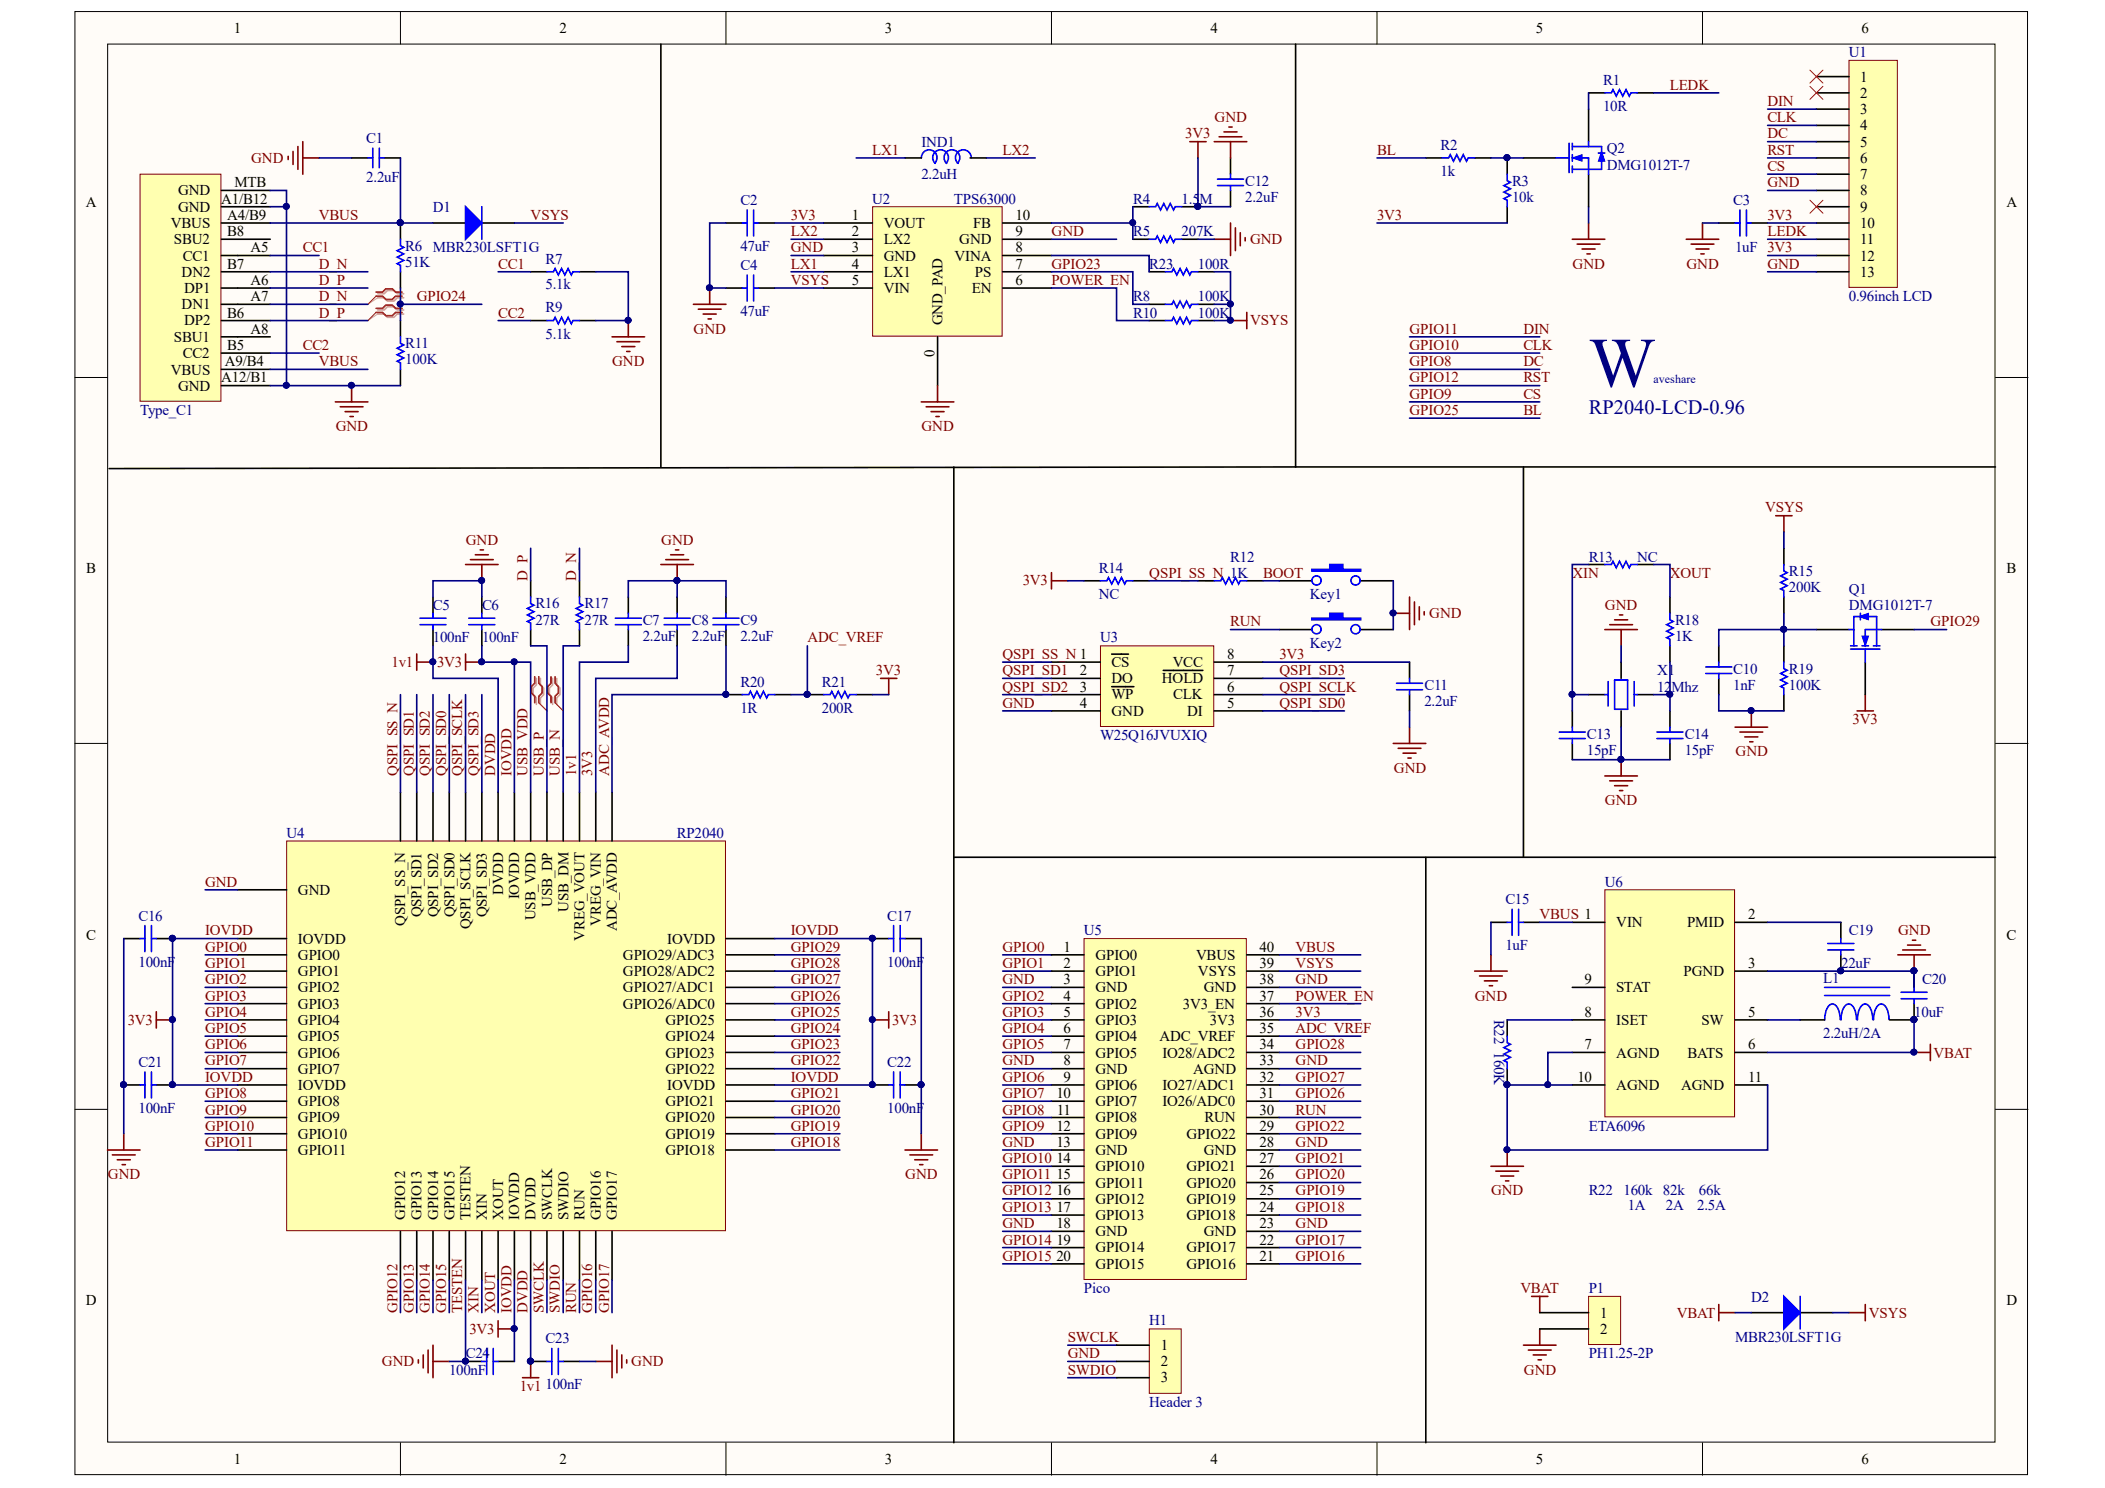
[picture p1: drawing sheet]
<svg xmlns="http://www.w3.org/2000/svg" width="297mm" height="210mm" viewBox="0 0 297 210" stroke-linecap="round" stroke-linejoin="round" font-family="sans-serif">
<defs><g id="words">
<text font-size="10" fill="#000080" x="224.2" y="54.5">W</text>
<text font-size="2.9" fill="#000080" x="224.2" y="58.3">RP2040-LCD-0.96</text>
<g font-size="2.1">
<text x="33" y="4.7">1</text>
<text x="78.9" y="4.7">2</text>
<text x="124.9" y="4.7">3</text>
<text x="170.8" y="4.7">4</text>
<text x="216.7" y="4.7">5</text>
<text x="262.7" y="4.7">6</text>
<text x="262.5" y="11.5">1</text>
<text x="262.5" y="13.8">2</text>
<text x="262.5" y="16.1">3</text>
<text x="262.5" y="18.4">4</text>
<text x="262.5" y="20.7">5</text>
<text x="262.5" y="23">6</text>
<text x="12.1" y="29.3">A</text>
<text x="25.1" y="29.8">GND</text>
<text x="25.1" y="27.6">GND</text>
<text x="31.2" y="28.7">A1/B12</text>
<text x="33.1" y="26.4">MTB</text>
<text x="262.5" y="25.3">7</text>
<text x="262.5" y="27.6">8</text>
<text x="262.5" y="29.8">9</text>
<text x="283.2" y="29.3">A</text>
<text x="24.1" y="32.1">VBUS</text>
<text x="24.5" y="34.4">SBU2</text>
<text x="32.1" y="31">A4/B9</text>
<text x="32.1" y="33.3">B8</text>
<text x="35.4" y="35.6">A5</text>
<text x="120.2" y="31">1</text>
<text x="120.2" y="33.3">2</text>
<text x="120.2" y="35.6">3</text>
<text x="124.7" y="32.1">VOUT</text>
<text x="124.7" y="34.4">LX2</text>
<text x="135.4" y="34.4">GND</text>
<text x="137.3" y="32.1">FB</text>
<text x="143.3" y="35.6">8</text>
<text x="143.3" y="33.3">9</text>
<text x="143.3" y="31">10</text>
<text x="262.5" y="32.1">10</text>
<text x="262.5" y="34.4">11</text>
<text x="25.6" y="39.1">DN2</text>
<text x="25.8" y="36.8">CC1</text>
<text x="26" y="41.3">DP1</text>
<text x="32.1" y="37.9">B7</text>
<text x="35.4" y="40.2">A6</text>
<text x="120.2" y="37.9">4</text>
<text x="120.2" y="40.2">5</text>
<text x="124.7" y="36.8">GND</text>
<text x="124.7" y="39.1">LX1</text>
<text x="124.7" y="41.3">VIN</text>
<text x="134.7" y="36.8">VINA</text>
<text x="137.1" y="41.3">EN</text>
<text x="137.6" y="39.1">PS</text>
<text x="143.3" y="40.2">6</text>
<text x="143.3" y="37.9">7</text>
<text x="262.5" y="36.8">12</text>
<text x="262.5" y="39.1">13</text>
<text x="25.6" y="43.6">DN1</text>
<text x="26" y="45.9">DP2</text>
<text x="32.1" y="44.8">B6</text>
<text x="35.4" y="42.4">A7</text>
<text x="35.4" y="47.1">A8</text>
<text x="133" y="45.9" transform="rotate(-90 133 45.9)">GND_PAD</text>
<text x="24.1" y="52.8">VBUS</text>
<text x="24.5" y="48.2">SBU1</text>
<text x="25.8" y="50.5">CC2</text>
<text x="31.2" y="53.9">A12/B1</text>
<text x="31.7" y="51.7">A9/B4</text>
<text x="32.1" y="49.4">B5</text>
<text x="131.9" y="50.4" transform="rotate(-90 131.9 50.4)">0</text>
<text x="25.1" y="55.1">GND</text>
<text x="12.2" y="80.9">B</text>
<text x="283.2" y="80.9">B</text>
<text x="152.4" y="95.3">2</text>
<text x="156.8" y="94.1">CS</text>
<text x="165.5" y="94.1">VCC</text>
<text x="173.2" y="95.3">7</text>
<text x="173.2" y="93">8</text>
<text x="152.4" y="99.8">4</text>
<text x="152.4" y="97.6">3</text>
<text x="156.8" y="101">GND</text>
<text x="156.8" y="98.6">WP</text>
<text x="156.8" y="96.4">DO</text>
<text x="164" y="96.4">HOLD</text>
<text x="165.6" y="98.6">CLK</text>
<text x="167.5" y="101">DI</text>
<text x="173.2" y="99.8">5</text>
<text x="173.2" y="97.6">6</text>
<text x="42" y="126.2">GND</text>
<text x="57.2" y="130.6" transform="rotate(-90 57.2 130.6)">QSPI_SS_N</text>
<text x="59.5" y="129.4" transform="rotate(-90 59.5 129.4)">QSPI_SD1</text>
<text x="61.8" y="129.4" transform="rotate(-90 61.8 129.4)">QSPI_SD2</text>
<text x="64.1" y="129.4" transform="rotate(-90 64.1 129.4)">QSPI_SD0</text>
<text x="66.4" y="131" transform="rotate(-90 66.4 131)">QSPI_SCLK</text>
<text x="68.7" y="129.4" transform="rotate(-90 68.7 129.4)">QSPI_SD3</text>
<text x="71" y="126.2" transform="rotate(-90 71 126.2)">DVDD</text>
<text x="73.3" y="126.9" transform="rotate(-90 73.3 126.9)">IOVDD</text>
<text x="75.5" y="129.8" transform="rotate(-90 75.5 129.8)">USB_VDD</text>
<text x="77.9" y="128" transform="rotate(-90 77.9 128)">USB_DP</text>
<text x="80.2" y="128.7" transform="rotate(-90 80.2 128.7)">USB_DM</text>
<text x="84.8" y="130.6" transform="rotate(-90 84.8 130.6)">VREG_VIN</text>
<text x="87.1" y="131.4" transform="rotate(-90 87.1 131.4)">ADC_AVDD</text>
<text x="228.1" y="130.8">VIN</text>
<text x="238.1" y="130.8">PMID</text>
<text x="246.7" y="129.7">2</text>
<text x="12.2" y="132.5">C</text>
<text x="42" y="133.1">IOVDD</text>
<text x="42" y="135.4">GPIO0</text>
<text x="42" y="137.7">GPIO1</text>
<text x="82.5" y="132.7" transform="rotate(-90 82.5 132.7)">VREG_VOUT</text>
<text x="87.9" y="137.7">GPIO28/ADC2</text>
<text x="87.9" y="135.4">GPIO29/ADC3</text>
<text x="94.2" y="133.1">IOVDD</text>
<text x="150.1" y="134.2">1</text>
<text x="150.1" y="136.5">2</text>
<text x="154.6" y="135.4">GPIO0</text>
<text x="154.6" y="137.7">GPIO1</text>
<text x="168.8" y="135.4">VBUS</text>
<text x="169" y="137.7">VSYS</text>
<text x="177.7" y="136.5">39</text>
<text x="177.7" y="134.2">40</text>
<text x="237.6" y="137.7">PGND</text>
<text x="246.7" y="136.5">3</text>
<text x="283.2" y="132.5">C</text>
<text x="42" y="140">GPIO2</text>
<text x="42" y="142.3">GPIO3</text>
<text x="87.9" y="142.3">GPIO26/ADC0</text>
<text x="87.9" y="140">GPIO27/ADC1</text>
<text x="150.1" y="138.8">3</text>
<text x="150.1" y="141.2">4</text>
<text x="150.1" y="143.4">5</text>
<text x="154.6" y="140">GND</text>
<text x="154.6" y="142.3">GPIO2</text>
<text x="166.9" y="142.3">3V3_EN</text>
<text x="169.9" y="140">GND</text>
<text x="177.7" y="143.4">36</text>
<text x="177.7" y="141.2">37</text>
<text x="177.7" y="138.8">38</text>
<text x="223.6" y="138.8">9</text>
<text x="223.6" y="143.4">8</text>
<text x="228.1" y="140">STAT</text>
<text x="246.7" y="143.4">5</text>
<text x="42" y="144.5">GPIO4</text>
<text x="42" y="146.8">GPIO5</text>
<text x="42" y="149.2">GPIO6</text>
<text x="93.9" y="149.2">GPIO23</text>
<text x="93.9" y="146.8">GPIO24</text>
<text x="93.9" y="144.5">GPIO25</text>
<text x="150.1" y="145.7">6</text>
<text x="150.1" y="148">7</text>
<text x="154.6" y="144.5">GPIO3</text>
<text x="154.6" y="146.8">GPIO4</text>
<text x="154.6" y="149.2">GPIO5</text>
<text x="163.6" y="146.8">ADC_VREF</text>
<text x="164" y="149.2">IO28/ADC2</text>
<text x="170.7" y="144.5">3V3</text>
<text x="177.7" y="148">34</text>
<text x="177.7" y="145.7">35</text>
<text x="223.6" y="148">7</text>
<text x="228.1" y="144.5">ISET</text>
<text x="228.1" y="149.2">AGND</text>
<text x="238.1" y="149.2">BATS</text>
<text x="240.1" y="144.5">SW</text>
<text x="246.7" y="148">6</text>
<text x="42" y="151.5">GPIO7</text>
<text x="42" y="153.8">IOVDD</text>
<text x="93.9" y="151.5">GPIO22</text>
<text x="94.2" y="153.8">IOVDD</text>
<text x="149.1" y="154.9">10</text>
<text x="150.1" y="150.3">8</text>
<text x="150.1" y="152.6">9</text>
<text x="154.6" y="151.5">GND</text>
<text x="154.6" y="153.8">GPIO6</text>
<text x="164" y="153.8">IO27/ADC1</text>
<text x="168.4" y="151.5">AGND</text>
<text x="177.7" y="154.9">31</text>
<text x="177.7" y="152.6">32</text>
<text x="177.7" y="150.3">33</text>
<text x="222.6" y="152.6">10</text>
<text x="228.1" y="153.8">AGND</text>
<text x="237.2" y="153.8">AGND</text>
<text x="246.7" y="152.6">11</text>
<text x="42" y="156">GPIO8</text>
<text x="42" y="158.3">GPIO9</text>
<text x="42" y="160.6">GPIO10</text>
<text x="93.9" y="160.6">GPIO19</text>
<text x="93.9" y="158.3">GPIO20</text>
<text x="93.9" y="156">GPIO21</text>
<text x="149.1" y="159.5">12</text>
<text x="149.1" y="161.8">13</text>
<text x="149.1" y="157.2">11</text>
<text x="154.6" y="156">GPIO7</text>
<text x="154.6" y="158.3">GPIO8</text>
<text x="154.6" y="160.6">GPIO9</text>
<text x="164" y="156">IO26/ADC0</text>
<text x="167.4" y="160.6">GPIO22</text>
<text x="170" y="158.3">RUN</text>
<text x="177.7" y="161.8">28</text>
<text x="177.7" y="159.5">29</text>
<text x="177.7" y="157.2">30</text>
<text x="42" y="162.9">GPIO11</text>
<text x="93.9" y="162.9">GPIO18</text>
<text x="149.1" y="164.1">14</text>
<text x="149.1" y="166.4">15</text>
<text x="154.6" y="162.9">GND</text>
<text x="154.6" y="165.3">GPIO10</text>
<text x="154.6" y="167.5">GPIO11</text>
<text x="167.4" y="167.5">GPIO20</text>
<text x="167.4" y="165.3">GPIO21</text>
<text x="169.9" y="162.9">GND</text>
<text x="177.7" y="166.4">26</text>
<text x="177.7" y="164.1">27</text>
<text x="57.2" y="172.1" transform="rotate(-90 57.2 172.1)">GPIO12</text>
<text x="59.5" y="172.1" transform="rotate(-90 59.5 172.1)">GPIO13</text>
<text x="61.8" y="172.1" transform="rotate(-90 61.8 172.1)">GPIO14</text>
<text x="64.1" y="172.1" transform="rotate(-90 64.1 172.1)">GPIO15</text>
<text x="66.4" y="172.1" transform="rotate(-90 66.4 172.1)">TESTEN</text>
<text x="68.7" y="172.1" transform="rotate(-90 68.7 172.1)">XIN</text>
<text x="71" y="172.1" transform="rotate(-90 71 172.1)">XOUT</text>
<text x="73.3" y="172.1" transform="rotate(-90 73.3 172.1)">IOVDD</text>
<text x="75.5" y="172.1" transform="rotate(-90 75.5 172.1)">DVDD</text>
<text x="77.9" y="172.1" transform="rotate(-90 77.9 172.1)">SWCLK</text>
<text x="80.2" y="172.1" transform="rotate(-90 80.2 172.1)">SWDIO</text>
<text x="82.5" y="172.1" transform="rotate(-90 82.5 172.1)">RUN</text>
<text x="84.8" y="172.1" transform="rotate(-90 84.8 172.1)">GPIO16</text>
<text x="87.1" y="172.1" transform="rotate(-90 87.1 172.1)">GPIO17</text>
<text x="149.1" y="168.6">16</text>
<text x="149.1" y="170.9">17</text>
<text x="149.1" y="173.3">18</text>
<text x="154.6" y="169.8">GPIO12</text>
<text x="154.6" y="172.1">GPIO13</text>
<text x="167.4" y="172.1">GPIO18</text>
<text x="167.4" y="169.8">GPIO19</text>
<text x="177.7" y="173.3">23</text>
<text x="177.7" y="170.9">24</text>
<text x="177.7" y="168.6">25</text>
<text x="149.1" y="175.6">19</text>
<text x="149.1" y="177.8">20</text>
<text x="154.6" y="174.4">GND</text>
<text x="154.6" y="176.7">GPIO14</text>
<text x="154.6" y="178.9">GPIO15</text>
<text x="167.4" y="178.9">GPIO16</text>
<text x="167.4" y="176.7">GPIO17</text>
<text x="169.9" y="174.4">GND</text>
<text x="177.7" y="177.8">21</text>
<text x="177.7" y="175.6">22</text>
<text x="12.1" y="184.1">D</text>
<text x="225.8" y="185.9">1</text>
<text x="283.2" y="184.1">D</text>
<text x="163.8" y="190.4">1</text>
<text x="225.8" y="188.2">2</text>
<text x="163.8" y="192.7">2</text>
<text x="163.8" y="195">3</text>
<text x="33" y="206.5">1</text>
<text x="78.9" y="206.5">2</text>
<text x="124.9" y="206.5">3</text>
<text x="170.8" y="206.5">4</text>
<text x="216.7" y="206.5">5</text>
<text x="262.7" y="206.5">6</text>
</g>
<g font-size="2.1" fill="#000080">
<text x="226.2" y="11.9">R1</text>
<text x="260.9" y="8">U1</text>
<text x="226.2" y="15.6">10R</text>
<text x="51.7" y="20.2">C1</text>
<text x="130" y="20.7">IND1</text>
<text x="203.3" y="21.1">R2</text>
<text x="226.7" y="21.6">Q2</text>
<text x="226.7" y="23.9">DMG1012T-7</text>
<text x="51.7" y="25.7">2.2uF</text>
<text x="61.1" y="29.8">D1</text>
<text x="104.5" y="28.9">C2</text>
<text x="123.1" y="28.7">U2</text>
<text x="130" y="25.3">2.2uH</text>
<text x="134.6" y="28.7">TPS63000</text>
<text x="159.9" y="28.7">R4</text>
<text x="166.7" y="28.7">1.5</text>
<text x="169.3" y="28.7">M</text>
<text x="175.7" y="26.2">C12</text>
<text x="175.7" y="28.5">2.2uF</text>
<text x="203.3" y="24.8">1k</text>
<text x="213.4" y="26.2">R3</text>
<text x="213.4" y="28.5">10k</text>
<text x="244.6" y="28.9">C3</text>
<text x="57.2" y="35.3">R6</text>
<text x="61.1" y="35.6">MBR230LSFT1G</text>
<text x="104.5" y="35.3">47uF</text>
<text x="159.9" y="33.3">R5</text>
<text x="166.7" y="33.3">207K</text>
<text x="244.8" y="35.6">1uF 3V3</text>
<text x="57.2" y="37.6">51K</text>
<text x="77" y="37.2">R7</text>
<text x="77" y="40.8">5.1k</text>
<text x="104.5" y="38.1">C4</text>
<text x="162.2" y="37.9">R23</text>
<text x="169" y="37.9">100R</text>
<text x="77" y="44">R9</text>
<text x="77" y="47.8">5.1k</text>
<text x="104.5" y="44.6">47uF</text>
<text x="159.9" y="44.8">R10</text>
<text x="159.9" y="42.4">R8</text>
<text x="169" y="44.8">100K</text>
<text x="169" y="42.4">100K</text>
<text x="260.9" y="42.4">0.96inch LCD</text>
<text x="57.2" y="49.1">R11</text>
<text x="57.2" y="51.4">100K</text>
<text x="19.8" y="58.5">Type_C1</text>
<text x="155.1" y="80.8">R14</text>
<text x="173.6" y="79.2">R12</text>
<text x="224.2" y="79.2">R13</text>
<text x="231" y="79.2">NC</text>
<text x="252.4" y="81.2">R15</text>
<text x="252.4" y="83.5">200K</text>
<text x="260.9" y="83.8">Q1</text>
<text x="61.1" y="86.1">C5</text>
<text x="68" y="86.1">C6</text>
<text x="75.5" y="85.8">R16</text>
<text x="75.5" y="88.2">27R</text>
<text x="82.5" y="85.8">R17</text>
<text x="82.5" y="88.2">27R</text>
<text x="90.7" y="88.2">C7</text>
<text x="97.6" y="88.2">C8</text>
<text x="104.5" y="88.2">C9</text>
<text x="155.1" y="84.4">NC</text>
<text x="184.9" y="84.4">Key1</text>
<text x="236.4" y="88.2">R18</text>
<text x="260.9" y="86.1">DMG1012T-7</text>
<text x="61.1" y="90.6">100nF</text>
<text x="68" y="90.6">100nF</text>
<text x="90.7" y="90.5">2.2uF</text>
<text x="97.6" y="90.5">2.2uF</text>
<text x="104.5" y="90.5">2.2uF</text>
<text x="155.2" y="90.6">U3</text>
<text x="184.9" y="91.4">Key2</text>
<text x="233.8" y="95.3">X1</text>
<text x="236.4" y="90.5">1K</text>
<text x="244.6" y="95">C10</text>
<text x="252.4" y="95">R19</text>
<text x="104.5" y="96.9">R20</text>
<text x="104.5" y="100.5">1R</text>
<text x="116" y="96.9">R21</text>
<text x="116" y="100.5">200R</text>
<text x="201" y="97.3">C11</text>
<text x="201" y="99.6">2.2uF</text>
<text x="233.8" y="97.6">12</text>
<text x="235.9" y="97.6">Mhz</text>
<text x="244.6" y="97.3">1nF</text>
<text x="252.4" y="97.3">100K</text>
<text x="155.2" y="104.4">W25Q16JVUXIQ</text>
<text x="223.9" y="104.2">C13</text>
<text x="223.9" y="106.5">15pF</text>
<text x="237.7" y="104.2">C14</text>
<text x="237.7" y="106.5">15pF</text>
<text x="40.4" y="118.2">U4</text>
<text x="95.5" y="118.2">RP2040</text>
<text x="226.5" y="125.1">U6</text>
<text x="19.5" y="129.9">C16</text>
<text x="125.2" y="129.9">C17</text>
<text x="153" y="132">U5</text>
<text x="212.4" y="127.6">C15</text>
<text x="260.9" y="132">C19</text>
<text x="19.5" y="136.3">100nF</text>
<text x="125.2" y="136.3">100nF</text>
<text x="212.4" y="134">1uF</text>
<text x="259.8" y="136.5">22uF</text>
<text x="210.8" y="143.9" transform="rotate(90 210.8 143.9)">R22</text>
<text x="257.3" y="138.6">L1</text>
<text x="270.1" y="143.4">10uF</text>
<text x="271.2" y="138.8">C20</text>
<text x="210.8" y="148.4" transform="rotate(90 210.8 148.4)">160K</text>
<text x="257.3" y="146.4">2.2uH/2A</text>
<text x="19.5" y="150.5">C21</text>
<text x="125.2" y="150.5">C22</text>
<text x="19.5" y="157">100nF</text>
<text x="125.2" y="157">100nF</text>
<text x="224.2" y="159.5">ETA6096</text>
<text x="224.2" y="168.6">R22</text>
<text x="229.1" y="168.6">160k 82k</text>
<text x="229.7" y="170.7">1A</text>
<text x="235.1" y="170.7">2A</text>
<text x="239.5" y="170.7">2.5A</text>
<text x="239.7" y="168.6">66k</text>
<text x="153" y="182.4">Pico</text>
<text x="224.2" y="182.4">P1</text>
<text x="247.1" y="183.6">D2</text>
<text x="65.7" y="191.6">C24</text>
<text x="77" y="189.5">C23</text>
<text x="162.2" y="187">H1</text>
<text x="224.2" y="191.6">PH1.25-2P</text>
<text x="244.8" y="189.3">MBR230LSFT1G</text>
<text x="63.4" y="193.9">100nF</text>
<text x="77" y="195.9">100nF</text>
<text x="162.2" y="198.5">Header 3</text>
</g>
<g font-size="2.1" fill="#800000">
<text x="171.4" y="17.3">GND</text>
<text x="235.6" y="12.7">LEDK</text>
<text x="249.4" y="15">DIN</text>
<text x="249.4" y="17.3">CLK</text>
<text x="35.4" y="23">GND</text>
<text x="123.1" y="21.8">LX1</text>
<text x="141.5" y="21.8">LX2</text>
<text x="167.3" y="19.5">3V3</text>
<text x="194.3" y="21.8">BL</text>
<text x="249.4" y="19.5">DC</text>
<text x="249.4" y="21.8">RST</text>
<text x="249.4" y="26.4">GND</text>
<text x="249.4" y="24.1">CS</text>
<text x="42.7" y="35.6">CC1</text>
<text x="45" y="31">VBUS</text>
<text x="74.9" y="31">VSYS</text>
<text x="111.6" y="35.6">GND</text>
<text x="111.6" y="31">3V3</text>
<text x="111.6" y="33.3">LX2</text>
<text x="148.4" y="33.3">GND</text>
<text x="176.4" y="34.4">GND</text>
<text x="194.3" y="31">3V3</text>
<text x="249.4" y="33.3">LEDK</text>
<text x="249.4" y="31">3V3</text>
<text x="45" y="37.9">D_N</text>
<text x="45" y="40.2">D_P</text>
<text x="70.3" y="37.9">CC1</text>
<text x="111.6" y="40.2">VSYS</text>
<text x="111.6" y="37.9">LX1</text>
<text x="148.4" y="40.2">POWER_EN</text>
<text x="148.4" y="37.9">GPIO23</text>
<text x="221.9" y="37.9">GND</text>
<text x="238" y="37.9">GND</text>
<text x="249.4" y="37.9">GND</text>
<text x="45" y="42.4">D_N</text>
<text x="45" y="44.8">D_P</text>
<text x="58.8" y="42.4">GPIO24</text>
<text x="70.3" y="44.8">CC2</text>
<text x="97.9" y="47.1">GND</text>
<text x="176.4" y="45.9">VSYS</text>
<text x="198.9" y="47.1">GPIO11</text>
<text x="215" y="47.1">DIN</text>
<text x="42.7" y="49.4">CC2</text>
<text x="45" y="51.7">VBUS</text>
<text x="86.4" y="51.7">GND</text>
<text x="198.9" y="49.4">GPIO10</text>
<text x="198.9" y="51.7">GPIO8</text>
<text x="198.9" y="53.9">GPIO12</text>
<text x="215" y="49.4">CLK</text>
<text x="215" y="51.7">DC</text>
<text x="215" y="53.9">RST</text>
<text x="198.9" y="56.2">GPIO9</text>
<text x="198.9" y="58.5">GPIO25</text>
<text x="215" y="56.2">CS</text>
<text x="215" y="58.5">BL</text>
<text x="47.4" y="60.9">GND</text>
<text x="130" y="60.9">GND</text>
<text x="65.7" y="76.9">GND</text>
<text x="93.3" y="76.9">GND</text>
<text x="249.1" y="72.3">VSYS</text>
<text x="74.4" y="81.9" transform="rotate(-90 74.4 81.9)">D_P</text>
<text x="81.3" y="81.9" transform="rotate(-90 81.3 81.9)">D_N</text>
<text x="144.3" y="82.6">3V3</text>
<text x="162.2" y="81.5">QSPI_SS_N 1K</text>
<text x="178.3" y="81.5">BOOT</text>
<text x="221.9" y="81.5">XIN</text>
<text x="235.6" y="81.5">XOUT</text>
<text x="173.6" y="88.3">RUN</text>
<text x="201.7" y="87.2">GND</text>
<text x="226.5" y="86.1">GND</text>
<text x="272.4" y="88.3">GPIO29</text>
<text x="55.2" y="94.1">1v1</text>
<text x="61.7" y="94.1">3V3</text>
<text x="114" y="90.6">ADC_VREF</text>
<text x="123.6" y="95.3">3V3</text>
<text x="141.5" y="93">QSPI_SS_N 1</text>
<text x="141.5" y="95.3">QSPI_SD1</text>
<text x="180.5" y="95.3">QSPI_SD3</text>
<text x="180.5" y="93">3V3</text>
<text x="141.5" y="97.6">QSPI_SD2</text>
<text x="141.5" y="99.8">GND</text>
<text x="180.5" y="99.8">QSPI_SD0</text>
<text x="180.5" y="97.6">QSPI_SCLK</text>
<text x="244.9" y="106.7">GND</text>
<text x="261.4" y="102.1">3V3</text>
<text x="56.1" y="109.5" transform="rotate(-90 56.1 109.5)">QSPI_SS_N</text>
<text x="58.4" y="109.5" transform="rotate(-90 58.4 109.5)">QSPI_SD1</text>
<text x="60.7" y="109.5" transform="rotate(-90 60.7 109.5)">QSPI_SD2</text>
<text x="62.9" y="109.5" transform="rotate(-90 62.9 109.5)">QSPI_SD0</text>
<text x="65.2" y="109.5" transform="rotate(-90 65.2 109.5)">QSPI_SCLK</text>
<text x="67.5" y="109.5" transform="rotate(-90 67.5 109.5)">QSPI_SD3</text>
<text x="69.9" y="109.5" transform="rotate(-90 69.9 109.5)">DVDD</text>
<text x="72.2" y="109.5" transform="rotate(-90 72.2 109.5)">IOVDD</text>
<text x="74.4" y="109.5" transform="rotate(-90 74.4 109.5)">USB_VDD</text>
<text x="76.7" y="109.5" transform="rotate(-90 76.7 109.5)">USB_P</text>
<text x="79" y="109.5" transform="rotate(-90 79 109.5)">USB_N</text>
<text x="81.3" y="109.5" transform="rotate(-90 81.3 109.5)">1v1</text>
<text x="83.6" y="109.5" transform="rotate(-90 83.6 109.5)">3V3</text>
<text x="86" y="109.5" transform="rotate(-90 86 109.5)">ADC_AVDD</text>
<text x="196.7" y="109">GND</text>
<text x="226.5" y="113.6">GND</text>
<text x="28.9" y="125.1">GND</text>
<text x="28.9" y="132">IOVDD</text>
<text x="111.6" y="132">IOVDD</text>
<text x="217.3" y="129.7">VBUS 1</text>
<text x="267.8" y="132">GND</text>
<text x="28.9" y="134.2">GPIO0</text>
<text x="28.9" y="136.5">GPIO1</text>
<text x="111.6" y="136.5">GPIO28</text>
<text x="111.6" y="134.2">GPIO29</text>
<text x="141.5" y="134.2">GPIO0</text>
<text x="141.5" y="136.5">GPIO1</text>
<text x="182.8" y="134.2">VBUS</text>
<text x="182.8" y="136.5">VSYS</text>
<text x="28.9" y="138.8">GPIO2</text>
<text x="28.9" y="141.2">GPIO3</text>
<text x="28.9" y="143.4">GPIO4</text>
<text x="111.6" y="143.4">GPIO25</text>
<text x="111.6" y="141.2">GPIO26</text>
<text x="111.6" y="138.8">GPIO27</text>
<text x="141.5" y="141.2">GPIO2</text>
<text x="141.5" y="143.4">GPIO3</text>
<text x="141.5" y="138.8">GND</text>
<text x="182.8" y="141.2">POWER_EN</text>
<text x="182.8" y="143.4">3V3</text>
<text x="182.8" y="138.8">GND</text>
<text x="208.1" y="141.2">GND</text>
<text x="18" y="144.5">3V3</text>
<text x="28.9" y="145.7">GPIO5</text>
<text x="28.9" y="148">GPIO6</text>
<text x="111.6" y="148">GPIO23</text>
<text x="111.6" y="145.7">GPIO24</text>
<text x="125.9" y="144.5">3V3</text>
<text x="141.5" y="145.7">GPIO4</text>
<text x="141.5" y="148">GPIO5</text>
<text x="182.8" y="148">GPIO28</text>
<text x="182.8" y="145.7">ADC_VREF</text>
<text x="272.8" y="149.2">VBAT</text>
<text x="28.9" y="150.3">GPIO7</text>
<text x="28.9" y="154.9">GPIO8</text>
<text x="28.9" y="152.6">IOVDD</text>
<text x="111.6" y="154.9">GPIO21</text>
<text x="111.6" y="150.3">GPIO22</text>
<text x="111.6" y="152.6">IOVDD</text>
<text x="141.5" y="152.6">GPIO6</text>
<text x="141.5" y="154.9">GPIO7</text>
<text x="141.5" y="150.3">GND</text>
<text x="182.8" y="154.9">GPIO26</text>
<text x="182.8" y="152.6">GPIO27</text>
<text x="182.8" y="150.3">GND</text>
<text x="28.9" y="157.2">GPIO9</text>
<text x="28.9" y="159.5">GPIO10</text>
<text x="28.9" y="161.8">GPIO11</text>
<text x="111.6" y="161.8">GPIO18</text>
<text x="111.6" y="159.5">GPIO19</text>
<text x="111.6" y="157.2">GPIO20</text>
<text x="141.5" y="157.2">GPIO8</text>
<text x="141.5" y="159.5">GPIO9</text>
<text x="141.5" y="161.8">GND</text>
<text x="182.8" y="159.5">GPIO22</text>
<text x="182.8" y="161.8">GND</text>
<text x="182.8" y="157.2">RUN</text>
<text x="15.2" y="166.4">GND</text>
<text x="127.7" y="166.4">GND</text>
<text x="141.5" y="164.1">GPIO10</text>
<text x="141.5" y="166.4">GPIO11</text>
<text x="182.8" y="166.4">GPIO20</text>
<text x="182.8" y="164.1">GPIO21</text>
<text x="141.5" y="168.6">GPIO12</text>
<text x="141.5" y="170.9">GPIO13</text>
<text x="141.5" y="173.3">GND</text>
<text x="182.8" y="170.9">GPIO18</text>
<text x="182.8" y="168.6">GPIO19</text>
<text x="182.8" y="173.3">GND</text>
<text x="210.4" y="168.6">GND</text>
<text x="141.5" y="175.6">GPIO14</text>
<text x="141.5" y="177.8">GPIO15</text>
<text x="182.8" y="177.8">GPIO16</text>
<text x="182.8" y="175.6">GPIO17</text>
<text x="56.1" y="185.2" transform="rotate(-90 56.1 185.2)">GPIO12</text>
<text x="58.4" y="185.2" transform="rotate(-90 58.4 185.2)">GPIO13</text>
<text x="60.7" y="185.2" transform="rotate(-90 60.7 185.2)">GPIO14</text>
<text x="62.9" y="185.2" transform="rotate(-90 62.9 185.2)">GPIO15</text>
<text x="65.2" y="185.2" transform="rotate(-90 65.2 185.2)">TESTEN</text>
<text x="67.5" y="185.2" transform="rotate(-90 67.5 185.2)">XIN</text>
<text x="69.9" y="185.2" transform="rotate(-90 69.9 185.2)">XOUT</text>
<text x="72.2" y="185.2" transform="rotate(-90 72.2 185.2)">IOVDD</text>
<text x="74.4" y="185.2" transform="rotate(-90 74.4 185.2)">DVDD</text>
<text x="76.7" y="185.2" transform="rotate(-90 76.7 185.2)">SWCLK</text>
<text x="79" y="185.2" transform="rotate(-90 79 185.2)">SWDIO</text>
<text x="81.3" y="185.2" transform="rotate(-90 81.3 185.2)">RUN</text>
<text x="83.6" y="185.2" transform="rotate(-90 83.6 185.2)">GPIO16</text>
<text x="86" y="185.2" transform="rotate(-90 86 185.2)">GPIO17</text>
<text x="214.5" y="182.4">VBAT</text>
<text x="236.6" y="185.9">VBAT</text>
<text x="263.7" y="185.9">VSYS</text>
<text x="66.2" y="188.2">3V3</text>
<text x="150.7" y="191.6">GND</text>
<text x="150.7" y="189.3">SWCLK</text>
<text x="53.9" y="192.7">GND</text>
<text x="73.3" y="196.2">1v1</text>
<text x="89.1" y="192.7">GND</text>
<text x="150.7" y="193.9">SWDIO</text>
<text x="215.1" y="193.9">GND</text>
</g>
<text font-size="1.7" fill="#000080" x="233.3" y="54">aveshare</text>
</g></defs>
<g fill="#fffcf8" stroke="#000" stroke-width=".14">
<path d="M10.6 1.6h275.5v206.4h-275.5z"/>
<path d="M15.2 6.2h266.3v197.2h-266.3z"/>
</g>
<g fill="none" stroke="#000" stroke-width=".14">
<path d="M56.5 1.6v4.6M102.4 1.6v4.6M148.4 1.6v4.6M194.3 1.6v4.6M240.2 1.6v4.6M10.6 53.3h4.6M281.6 53.3h4.6M10.6 104.9h4.6M281.6 104.9h4.6M10.6 156.5h4.6M281.6 156.5h4.6M56.5 203.5v4.6"/>
<path d="M102.4 203.5v4.6M148.4 203.5v4.6M194.3 203.5v4.6M240.2 203.5v4.6"/>
</g>
<path d="M40.5 118.6h61.9v55h-61.9z" fill="#ffffb0" stroke="#800000" stroke-width=".14"/>
<g fill="none" stroke="#000" stroke-width=".23">
<path d="M56.5 111.8v6.8M58.8 111.8v6.8M61.1 111.8v6.8M63.4 111.8v6.8M65.7 111.8v6.8M68 111.8v6.8M70.3 111.8v6.8M72.6 111.8v6.8M74.9 111.8v6.8M77.2 111.8v6.8M79.5 111.8v6.8M81.8 111.8v6.8"/>
<path d="M84.1 111.8v6.8M86.4 111.8v6.8M33.5 132.4h6.9M33.5 134.7h6.9M33.5 137h6.9M33.5 139.3h6.9M33.5 125.5h6.9M102.4 132.4h6.9M102.4 134.7h6.9M102.4 137h6.9M102.4 139.3h6.9M33.5 141.6h6.9"/>
<path d="M33.5 143.9h6.9M33.5 146.2h6.9M33.5 148.5h6.9M33.5 150.8h6.9M33.5 153h6.9M33.5 155.3h6.9M33.5 157.6h6.9M33.5 159.9h6.9M102.4 141.6h6.9M102.4 143.9h6.9M102.4 146.2h6.9M102.4 148.5h6.9"/>
<path d="M102.4 150.8h6.9M102.4 153h6.9M102.4 155.3h6.9M102.4 157.6h6.9M102.4 159.9h6.9M33.5 162.2h6.9M56.5 173.7v6.9M58.8 173.7v6.9M61.1 173.7v6.9M63.4 173.7v6.9M65.7 173.7v6.9M68 173.7v6.9"/>
<path d="M70.3 173.7v6.9M72.6 173.7v6.9M74.9 173.7v6.9M77.2 173.7v6.9M79.5 173.7v6.9M81.8 173.7v6.9M84.1 173.7v6.9M86.4 173.7v6.9M102.4 162.2h6.9"/>
</g>
<path d="M19.8 24.6h11.4v32h-11.4z" fill="#ffffb0" stroke="#800000" stroke-width=".14"/>
<g fill="none" stroke="#000" stroke-width=".23">
<path d="M31.2 29.2h6.9M31.2 31.5h6.9M31.2 36h6.9M31.2 38.3h6.9M31.2 33.7h6.9M31.2 26.9h6.9M49.6 22.3h2.3M54.2 22.3h2.3M31.2 40.6h6.9M31.2 42.9h6.9M31.2 47.5h6.9M31.2 54.4h6.9"/>
<path d="M31.2 52.1h6.9M31.2 49.8h6.9M31.2 45.2h6.9"/>
</g>
<path d="M51.9 22.3h.7M52.6 20.9v2.8M53.5 22.3h.7M53.5 20.9v2.8" fill="none" stroke="#00f" stroke-width=".23"/>
<path d="M42.7 20v4.6M40.7 22v.5M41.4 21.4v1.8M42 20.7v3.2M42.7 22.3h2.3" fill="none" stroke="#800000" stroke-width=".23"/>
<path d="M123.1 29.2h18.3v18.2h-18.3z" fill="#ffffb0" stroke="#800000" stroke-width=".14"/>
<g fill="none" stroke="#000" stroke-width=".23">
<path d="M116.2 31.5h6.9M116.2 33.7h6.9M116.2 36h6.9M116.2 38.3h6.9M127.7 22.3h2.3M136.9 22.3h2.3M141.5 31.5h6.9M141.5 33.7h6.9M141.5 36h6.9M141.5 38.3h6.9M116.2 40.6h6.9M132.3 47.5v6.9"/>
<path d="M141.5 40.6h6.9"/>
</g>
<path d="M130 22.3a1.1 1.1 0 0 1 1.5-1.1 1.1 1.1 0 0 1 .4 1.8M133.5 23a1.1 1.1 0 0 0 0-1.6 1.1 1.1 0 0 0-1.6 .1 1.1 1.1 0 0 0 .1 1.6M135.1 23a1.1 1.1 0 0 0 0-1.6 1.1 1.1 0 0 0-1.6 .1 1.1 1.1 0 0 0 .1 1.6M137.1 22.3a1.11 1.11 0 0 0-1.6-1.1 1.11 1.11 0 0 0-.3 1.9" fill="none" stroke="#00f" stroke-width=".23"/>
<path d="M130 56.7h4.6M130.7 57.4h3.2M131.4 58.1h1.8M132.1 58.8h.4M132.3 54.4v2.3" fill="none" stroke="#800000" stroke-width=".23"/>
<path d="M155.3 91.1h16v11.4h-16z" fill="#ffffb0" stroke="#800000" stroke-width=".14"/>
<g fill="none" stroke="#000" stroke-width=".23">
<path d="M148.4 93.4h6.9M148.4 98h6.9M148.4 95.7h6.9M156.9 92.3h2.3M156.9 96.9h3.1M164.2 94.6h5.5M171.3 93.4h6.9M171.3 98h6.9M171.3 95.7h6.9M180.5 81.9h4.6M192 81.9h4.6M198.9 93.4v2.3"/>
<path d="M198.9 98v2.3M148.4 100.3h6.9M171.3 100.3h6.9"/>
</g>
<path d="M197.1 97.3h3.6M197.1 96.4h3.6M198.9 95.7v.7M198.9 97.3v.7" fill="none" stroke="#00f" stroke-width=".23"/>
<path d="M196.6 104.9h4.6M197.3 105.6h3.2M198 106.2h1.8M198.7 106.9h.4M198.9 102.6v2.3" fill="none" stroke="#800000" stroke-width=".23"/>
<path d="M185.1 80.3h2.5v-.7h1.9v.7h2.5v.3h-6.9z" fill-rule="evenodd" fill="#00f"/>
<g fill="none" stroke="#00f" stroke-width=".23">
<path d="M185.1 80.3h2.5v-.7h1.9v.7h2.5v.3h-6.9z"/>
<circle cx="185.8" cy="81.9" r=".65"/>
<circle cx="191.3" cy="81.9" r=".65"/>
</g>
<path d="M180.5 88.8h4.6M192 88.8h4.6" fill="none" stroke="#000" stroke-width=".23"/>
<path d="M185.1 87.2h2.5v-.7h1.9v.7h2.5v.2h-6.9z" fill-rule="evenodd" fill="#00f"/>
<g fill="none" stroke="#00f" stroke-width=".23">
<path d="M56.5 33.7v1l.5 .2-1 .5 1 .4-1 .5 1 .4-1 .5 .5 .2v.9M56.5 47.5v.9l.5 .3-1 .4 1 .5-1 .4 1 .5-1 .5 .5 .2v.9M164.5 45.2h.9l.2-.4 .5 .9 .4-.9 .5 .9 .4-.9 .5 .9 .2-.5h.9M164.5 42.9h.9l.2-.4 .5 .9 .4-.9 .5 .9 .4-.9 .5 .9 .2-.5h.9M251.7 79.6v1l.5 .2-.9 .4 .9 .5-.9 .5 .9 .4-.9 .5 .4 .2v.9M155.3 81.9h.9l.2-.4 .5 .9 .4-.9 .5 .9 .5-.9 .4 .9 .2-.5h1M171.3 81.9h1l.2-.4 .4 .9 .5-.9 .5 .9 .4-.9 .5 .9 .2-.5h.9M185.1 87.2h2.5v-.7h1.9v.7h2.5v.2h-6.9zM240.7 95h3.7M240.7 94.1h3.7M242.5 93.4v.7M242.5 95v.7"/>
<path d="M251.7 93.4v.9l.5 .2-.9 .5 .9 .5-.9 .4 .9 .5-.9 .4 .4 .3v.9M260.9 88.8h.7v2.3M261.1 91.6h4.2M261.1 91.1h1M262.7 91.1h1M263.2 91.6v1.8M264.4 91.1h.9M264.8 88.8v2.3M265.5 88.8h-2.3v2.3"/>
<circle cx="185.8" cy="88.8" r=".65"/>
<circle cx="191.3" cy="88.8" r=".65"/>
</g>
<g fill="none" stroke="#000" stroke-width=".23">
<path d="M56.5 31.5v2.2M56.5 38.3v2.3M56.5 45.2v2.3M56.5 52.1v2.3M162.2 45.2h2.3M162.2 42.9h2.3M169 45.2h2.3M169 42.9h2.3M251.7 77.3v2.3M153 81.9h2.3M159.9 81.9h2.3M169 81.9h2.3"/>
<path d="M175.9 81.9h2.3M242.5 91.1v2.3M242.5 95.7v2.3M251.7 84.2v2.3M251.7 91.1v2.3M251.7 98v2.3M256.3 88.8h4.6M263.2 93.4v4.6M265.5 88.8h4.6"/>
</g>
<g fill="none" stroke="#800000" stroke-width=".23">
<path d="M47.3 56.7h4.6M48 57.4h3.2M48.7 58.1h1.8M49.4 58.8h.4M49.6 54.4v2.3M173.6 45.2h2.3M175.9 44.1v2.3M250.6 72.8h2.3M251.7 72.8v2.2M148.4 80.8v2.3M148.4 81.9h2.3M196.6 86.5h2.3"/>
<path d="M198.9 84.2v4.6M199.6 84.9v3.2M200.3 85.6v1.8M201 86.3v.4M263.2 98v2.3M244.8 102.6h4.6M245.5 103.3h3.2M246.2 104h1.9M246.9 104.6h.5M247.1 100.3v2.3M262.1 100.3h2.3"/>
</g>
<g fill="#000080" stroke="#000080" stroke-width=".14">
<circle cx="196.6" cy="86.5" r=".42"/>
<circle cx="56.5" cy="31.4" r=".42"/>
<circle cx="49.6" cy="54.4" r=".42"/>
<circle cx="173.6" cy="45.2" r=".41"/>
<circle cx="247.1" cy="100.2" r=".42"/>
</g>
<path d="M262.7 89.7h1l-.5 1.4z" fill="#00f"/>
<path d="M262.7 89.7h1l-.5 1.4z" fill="none" stroke="#00f" stroke-width=".14"/>
<path d="M261.6 87h3.2" fill="none" stroke="#00f" stroke-width=".23"/>
<path d="M262.3 87l1.4-.5v.9z" fill="#00f"/>
<path d="M262.3 87l1.4-.5v.9z" fill="none" stroke="#00f" stroke-width=".14"/>
<g fill="none" stroke="#00f" stroke-width=".23">
<path d="M104.7 31.5h.7M105.4 29.6v3.7M105.4 38.8v3.7M106.3 29.6v3.7M106.3 38.8v3.7M106.3 31.5h.7M104.7 40.6h.7M106.3 40.6h.7M226.5 79.6h.9l.2-.4 .5 .9 .4-.9 .5 .9 .4-.9 .5 .9 .2-.5h1M59.3 88.1h3.6M59.3 87.2h3.6M61.1 86.5v.7"/>
<path d="M61.1 88.1v.7M66.2 88.1h3.6M66.2 87.2h3.6M68 86.5v.7M68 88.1v.7M74.9 84.2v.9l.4 .3-.9 .4 .9 .5-.9 .4 .9 .5-.9 .5 .5 .2v.9M81.8 84.2v.9l.4 .3-.9 .4 .9 .5-.9 .4 .9 .5-.9 .5 .5 .2v.9M86.8 88.1h3.7M86.8 87.2h3.7M88.7 86.5v.7M88.7 88.1v.7M93.7 88.1h3.7"/>
<path d="M93.7 87.2h3.7M95.6 86.5v.7M95.6 88.1v.7M100.6 88.1h3.7M100.6 87.2h3.7M102.4 86.5v.7M102.4 88.1v.7M104.7 98h1l.2-.5 .4 .9 .5-.9 .5 .9 .4-.9 .5 .9 .2-.4h.9M116.2 98h.9l.3-.5 .4 .9 .5-.9 .4 .9 .5-.9 .5 .9 .2-.4h.9M226.5 98h.4M226.9 96.2v3.4M227.8 95.9h1.9v4.2h-1.9z"/>
<path d="M230.6 98h.5M230.6 96.2v3.4M235.6 86.5v.9l.5 .3-.9 .4 .9 .5-.9 .4 .9 .5-.9 .5 .4 .2v.9M261.6 87v1.8M262.5 86.5v.9M264.8 87v1.8M220 103.3h3.7M220 104.2h3.7M221.9 102.6v.7M221.9 104.2v.7M233.8 103.3h3.7M233.8 104.2h3.7"/>
<path d="M235.6 102.6v.7M235.6 104.2v.7M19.8 132.4h.7M20.5 130.6v3.6M21.4 130.6v3.6M21.4 132.4h.7M125.4 132.4h.7M126.1 130.6v3.6M127 132.4h.7M127 130.6v3.6M19.8 153h.7M20.5 151.2v3.7"/>
<path d="M21.4 151.2v3.7M21.4 153h.7M125.4 153h.7M126.1 151.2v3.7M127 153h.7M127 151.2v3.7M68 192h.7M68.7 190.2v3.7M69.6 190.2v3.7M69.6 192h.7M77.2 192h.7M77.9 190.2v3.7"/>
<path d="M78.8 192h.7M78.8 190.2v3.7"/>
</g>
<g fill="none" stroke="#000" stroke-width=".23">
<path d="M61.1 31.5h4.6M68 31.5h4.6M102.4 31.5h2.3M107 31.5h2.3M102.4 40.6h2.3M107 40.6h2.3M224.2 79.6h2.3M231.1 79.6h2.3M61.1 84.2v2.3M61.1 88.8v2.3M68 84.2v2.3M68 88.8v2.3"/>
<path d="M74.9 81.9v2.3M74.9 88.8v2.3M81.8 81.9v2.3M81.8 88.8v2.3M88.7 84.2v2.3M88.7 88.8v2.3M95.6 84.2v2.3M95.6 88.8v2.3M102.4 84.2v2.3M102.4 88.8v2.3M102.4 98h2.3M109.3 98h2.3"/>
<path d="M113.9 98h2.3M120.8 98h2.3M224.2 98h2.3M228.8 93.4v2.3M231.1 98h2.3M235.6 84.2v2.3M235.6 91.1v2.3M221.9 100.3v2.3M221.9 104.9v2.3M228.8 100.3v2.3M235.6 100.3v2.3M235.6 104.9v2.3"/>
<path d="M17.5 132.4h2.3M22.1 132.4h2.3M123.1 132.4h2.3M127.7 132.4h2.3M17.5 153h2.3M22.1 153h2.3M123.1 153h2.3M127.7 153h2.3M65.7 192h2.3M70.3 192h2.3M74.9 192h2.3M79.5 192h2.3"/>
</g>
<g fill="#000080" stroke="#000080" stroke-width=".14">
<circle cx="24.3" cy="132.4" r=".42"/>
<circle cx="24.3" cy="153" r=".42"/>
<circle cx="17.4" cy="153" r=".42"/>
<circle cx="65.7" cy="192" r=".41"/>
<circle cx="130" cy="153" r=".42"/>
<circle cx="123.1" cy="153" r=".41"/>
<circle cx="123.1" cy="132.4" r=".41"/>
<circle cx="24.3" cy="143.8" r=".42"/>
<circle cx="123.1" cy="143.8" r=".41"/>
<circle cx="72.6" cy="187.4" r=".42"/>
<circle cx="68" cy="81.9" r=".42"/>
<circle cx="68" cy="93.4" r=".42"/>
<circle cx="61.1" cy="93.4" r=".42"/>
<circle cx="95.5" cy="81.9" r=".42"/>
<circle cx="102.4" cy="97.9" r=".41"/>
<circle cx="113.9" cy="97.9" r=".42"/>
<circle cx="228.7" cy="107.1" r=".42"/>
<circle cx="100.1" cy="40.6" r=".42"/>
<circle cx="74.9" cy="192" r=".42"/>
</g>
<g fill="none" stroke="#800000" stroke-width=".23">
<path d="M97.8 42.9h4.6M98.5 43.6h3.3M99.2 44.3h1.9M99.9 45h.5M100.1 40.6v2.3M65.7 79.6h4.6M66.4 78.9h3.2M67.1 78.3h1.8M67.8 77.6h.4M68 79.6v2.3M93.3 79.6h4.5M93.9 78.9h3.3"/>
<path d="M94.6 78.3h1.9M95.3 77.6h.5M95.6 79.6v2.3M58.8 93.4h2.3M58.8 92.3v2.2M65.7 92.3v2.2M65.7 93.4h2.3M124.3 95.7h2.3M125.4 95.7v2.3M226.5 88.8h4.6M227.2 88.1h3.2M227.8 87.4h1.9"/>
<path d="M228.5 86.7h.5M228.8 88.8v2.3M226.5 109.5h4.6M227.2 110.1h3.2M227.8 110.8h1.9M228.5 111.5h.5M228.8 107.2v2.3M17.5 159.9v2.3M22.1 142.7v2.3M22.1 143.9h2.3M123.1 143.9h2.3M125.4 142.7v2.3"/>
<path d="M130 159.9v2.3M15.2 162.2h4.6M15.9 162.9h3.2M16.5 163.6h1.9M17.2 164.3h.5M127.7 162.2h4.6M128.4 162.9h3.2M129.1 163.6h1.8M129.8 164.3h.4M59 191.8v.5M59.7 191.1v1.9M60.4 190.4v3.3"/>
<path d="M61.1 189.8v4.5M61.1 192h2.3M70.3 186.3v2.3M70.3 187.5h2.3M73.7 194.3h2.3M74.9 192v2.3M84.1 192h2.3M86.4 189.8v4.5M87.1 190.4v3.3M87.7 191.1v1.9M88.4 191.8v.5"/>
</g>
<path d="M53.3 43.7h.9l.5-.4h.9l.4 .4h1M53.3 44.3h.9l.5 .5h.9l.4-.5h1M53.3 41.4h.9l.5-.4h.9l.4 .4h1M53.3 42h.9l.5 .5h.9l.4-.5h1M75.7 95.7v.9l-.5 .5v.9l.5 .4v1M76.3 95.7v.9l.4 .5v.9l-.4 .4v1M78 95.7v.9l-.5 .5v.9l.5 .4v1M78.6 95.7v.9l.4 .5v.9l-.4 .4v1" fill="none" stroke="#d0a19e" stroke-width=".23"/>
<path d="M53.3 44.3l-1.4 .9M53.3 42l-1.4 .9M76.3 99.4l.9 .9M78.6 99.4l.9 .9" fill="none" stroke="#d0a19e" stroke-width=".14"/>
<path d="M53.1 43.5h.9l.4-.5h1l.4 .5h.9M53.1 44.1h.9l.4 .4h1l.4-.4h.9M53.1 41.2h.9l.4-.5h1l.4 .5h.9M53.1 41.8h.9l.4 .4h1l.4-.4h.9M75.5 95.5v.9l-.5 .4v1l.5 .4v.9M76 95.5v.9l.5 .4v1l-.5 .4v.9M77.8 95.5v.9l-.5 .4v1l.5 .4v.9M78.3 95.5v.9l.5 .4v1l-.5 .4v.9" fill="none" stroke="#f00" stroke-width=".23"/>
<path d="M53.1 44.1l-1.2 1.1M53.1 41.8l-1.2 1.1M76 99.1l1.2 1.2M78.3 99.1l1.2 1.2" fill="none" stroke="#f00" stroke-width=".14"/>
<path d="M65.7 29.2l2.3 2.3-2.3 2.2z" fill="#00f"/>
<path d="M65.7 29.2l2.3 2.3-2.3 2.2zM68 29.2v4.5M77.2 38.3h.9l.2-.4 .5 .9 .4-.9 .5 .9 .5-.9 .4 .9 .3-.5h.9M77.2 45.2h.9l.2-.4 .5 .9 .4-.9 .5 .9 .5-.9 .4 .9 .3-.5h.9" fill="none" stroke="#00f" stroke-width=".23"/>
<path d="M74.9 38.3h2.3M81.8 38.3h2.3M74.9 45.2h2.3M81.8 45.2h2.3" fill="none" stroke="#000" stroke-width=".23"/>
<path d="M221.9 33.7h4.6M222.6 34.4h3.2M223.2 35.1h1.9M223.9 35.8h.5M224.2 31.5v2.2M86.4 47.5h4.6M87.1 48.2h3.2M87.7 48.9h1.9M88.4 49.6h.5M88.7 45.2v2.3" fill="none" stroke="#800000" stroke-width=".23"/>
<circle cx="88.6" cy="45.2" r=".42" fill="#000080" stroke="#000080" stroke-width=".14"/>
<path d="M260.9 8.5h6.8v32h-6.8z" fill="#ffffb0" stroke="#800000" stroke-width=".14"/>
<g fill="none" stroke="#000" stroke-width=".23">
<path d="M93.3 6.2v59.7M182.8 6.2v59.7M224.2 13.1h2.3M231.1 13.1h2.3M256.3 10.8h4.6M256.3 13.1h4.6M256.3 15.4h4.6M256.3 17.7h4.6M256.3 20h4.6M159.9 29.2h2.3M159.9 33.7h2.3M166.7 29.2h2.3"/>
<path d="M166.7 33.7h2.3M201.2 22.3h2.3M208.1 22.3h2.3M212.7 22.3v2.3M212.7 29.2v2.3M242.5 31.5h2.3M247.1 31.5h2.3M256.3 22.3h4.6M256.3 24.6h4.6M256.3 26.9h4.6M256.3 29.2h4.6M256.3 31.5h4.6"/>
<path d="M256.3 33.7h4.6M256.3 36h4.6M256.3 38.3h4.6M134.6 65.9v137.6M182.8 65.9l-167.4 .2M182.8 65.9h98.8M215 65.9v55M134.6 120.9h147M201.2 120.9v82.6M210.4 130.1h2.3M215 130.1h2.3M270.1 137v2.3"/>
<path d="M212.7 143.9v2.3M212.7 150.8v2.2M270.1 141.6v2.3"/>
</g>
<path d="M255.4 9.9l1.8 1.8M255.4 12.2l1.8 1.8M257.2 9.9l-1.8 1.8M257.2 12.2l-1.8 1.8M255.4 28.2l1.8 1.9M257.2 28.2l-1.8 1.9" fill="none" stroke="#f00" stroke-width=".14"/>
<g fill="none" stroke="#00f" stroke-width=".23">
<path d="M226.5 13.1h.9l.2-.5 .5 1 .4-1 .5 1 .4-1 .5 1 .2-.5h1M162.2 29.2h.9l.2-.5 .5 .9 .4-.9 .5 .9 .4-.9 .5 .9 .2-.4h.9M162.2 33.7h.9l.2-.4 .5 .9 .4-.9 .5 .9 .4-.9 .5 .9 .2-.5h.9M203.5 22.3h.9l.2-.5 .5 .9 .5-.9 .4 .9 .5-.9 .4 .9 .3-.4h.9M212.7 24.6v.9l.4 .2-.9 .5 .9 .4-.9 .5 .9 .5-.9 .4 .5 .2v1M244.8 31.5h.7M245.5 29.6v3.7M246.4 29.6v3.7M246.4 31.5h.7M212.7 130.1h.7M213.4 128.3v3.6M214.3 128.3v3.6"/>
<path d="M214.3 130.1h.7M268.3 140h3.6M270.1 139.3v.7M212.7 146.2v.9l.4 .2-.9 .5 .9 .4-.9 .5 .9 .4-.9 .5 .5 .2v1M268.3 140.9h3.6M270.1 140.9v.7"/>
</g>
<g fill="none" stroke="#800000" stroke-width=".23">
<path d="M167.9 20h2.3M169 20v2.3M171.3 33.7h2.3M173.6 31.5v4.5M174.3 32.1v3.3M175 32.8v1.9M175.7 33.5v.5M237.9 33.7h4.6M238.6 34.4h3.2M239.3 35.1h1.9M240 35.8h.5M240.2 31.5v2.2"/>
<path d="M208.1 137h4.6M208.8 137.7h3.2M209.5 138.4h1.8M210.2 139.1h.4M210.4 134.7v2.3M267.8 134.7h4.6M268.5 134h3.2M269.2 133.3h1.8M269.9 132.6h.4M270.1 134.7v2.3M210.4 164.5h4.6M211.1 165.2h3.2"/>
<path d="M211.8 165.9h1.8M212.5 166.6h.4M212.7 162.2v2.3"/>
</g>
<g fill="#000080" stroke="#000080" stroke-width=".14">
<circle cx="212.7" cy="22.2" r=".42"/>
<circle cx="169" cy="29.1" r=".42"/>
<circle cx="270.1" cy="143.8" r=".42"/>
<circle cx="270.1" cy="136.9" r=".42"/>
<circle cx="212.7" cy="153" r=".42"/>
<circle cx="212.7" cy="162.2" r=".42"/>
</g>
<path d="M226.5 125.5h18.3v32h-18.3z" fill="#ffffb0" stroke="#800000" stroke-width=".14"/>
<g fill="none" stroke="#000" stroke-width=".23">
<path d="M221.9 130.1h4.6M221.9 139.3h4.6M244.8 130.1h4.6M244.8 137h4.6M259.8 130.1v2.3M259.8 134.7v2.3M221.9 143.9h4.6M221.9 153h4.6M221.9 148.5h4.6M244.8 143.9h4.6M244.8 153h4.6M244.8 148.5h4.6"/>
<path d="M254 143.9h3.5M266.7 143.9h3.4"/>
</g>
<path d="M257.5 139.3h9.2M257.9 133.1h3.7M257.9 134h3.7M259.8 132.4v.7M259.8 134v.7M257.5 140.4h9.2M259.7 143.8a2.67 2.67 0 0 0-.8-2.1 .79 .79 0 0 0-1.1 .6l-.3 .9v.7M262 143.8a2.67 2.67 0 0 0-.8-2.1 .79 .79 0 0 0-1.1 .6l-.3 .9v.7M264.3 143.8a2.69 2.69 0 0 0-.8-2.1 .78 .78 0 0 0-1.1 .6l-.3 .9v.7M266.6 143.8a2.67 2.67 0 0 0-.8-2.1 .79 .79 0 0 0-1.1 .6l-.3 .9v.7" fill="none" stroke="#00f" stroke-width=".23"/>
<g fill="#000080" stroke="#000080" stroke-width=".14">
<circle cx="270.1" cy="143.8" r=".42"/>
<circle cx="270.1" cy="148.4" r=".42"/>
<circle cx="259.7" cy="136.9" r=".42"/>
</g>
<path d="M270.1 148.5h2.3M272.4 147.3v2.3M215 189.8h4.6M215.7 190.4h3.2M216.1 182.9h2.3M216.4 191.1h1.8M217 191.8h.5M217.3 182.9v2.3M217.3 187.5v2.3" fill="none" stroke="#800000" stroke-width=".23"/>
<path d="M224.2 182.9h4.5v6.8h-4.5z" fill="#ffffb0" stroke="#800000" stroke-width=".14"/>
<path d="M217.3 185.2h6.9M217.3 187.5h6.9M247.1 185.2h4.6M254 185.2h4.6" fill="none" stroke="#000" stroke-width=".23"/>
<path d="M242.5 184v2.3M242.5 185.2h2.3M260.9 185.2h2.3M263.2 184v2.3" fill="none" stroke="#800000" stroke-width=".23"/>
<path d="M251.7 182.9l2.3 2.3-2.3 2.3z" fill="#00f"/>
<path d="M251.7 182.9l2.3 2.3-2.3 2.3zM254 182.9v4.6" fill="none" stroke="#00f" stroke-width=".23"/>
<g fill="none" stroke="#000080" stroke-width=".23">
<path d="M233.4 13.1h9.1M249.4 15.4h6.9M249.4 17.7h6.9M249.4 20h6.9M38.1 26.9h2.3v2.3h-2.3M38.1 31.5h23M38.1 38.3h13.8M38.1 36h6.9M40.4 29.2v25.2h-2.3M45 22.3h4.6M56.5 22.3v9.2M70.3 38.3h4.6"/>
<path d="M72.6 31.5h6.9M84.1 38.3h4.6v6.9h-4.6M102.4 31.5h-2.3v9.1h2.3M109.3 31.5h6.9M111.6 38.3h4.6M111.6 33.7h4.6M111.6 36h4.6M120.8 22.3h6.9M139.2 22.3h6.9M148.4 38.3h11.5v4.6h2.3M148.4 31.5h11.5v2.2M148.4 33.7h9.2"/>
<path d="M159.9 29.2v2.3M169 33.7h2.3M194.3 22.3h6.9M194.3 31.5h18.4M224.2 29.2v2.3M240.2 31.5h2.3M249.4 38.3h6.9M249.4 22.3h6.9M249.4 33.7h6.9M249.4 36h6.9M249.4 31.5h6.9M249.4 24.6h6.9"/>
<path d="M249.4 26.9h6.9M38.1 40.6h13.8M38.1 42.9h13.8M38.1 45.2h13.8M38.1 52.1h13.8M38.1 49.8h6.9M40.4 54.4h16.1M56.5 40.6v4.6M56.5 42.9h11.5M70.3 45.2h4.6M109.3 40.6h6.9M148.4 40.6h9.2v4.6h4.6"/>
<path d="M198.9 52.1h18.4M198.9 49.8h18.4M198.9 47.5h18.4M198.9 54.4h18.4M198.9 56.7h18.4M198.9 59h18.4M74.9 77.3v4.6M81.8 77.3v4.6M224.2 79.6h-2.3v18.4M233.4 79.6h2.2v4.6M251.7 75v2.3M56.5 98v13.8"/>
<path d="M58.8 98v13.8M61.1 91.1v4.6h9.2v16.1M61.1 84.2v-2.3h6.9v2.3M61.1 98v13.8M63.4 98v13.8M65.7 98v13.8M68 91.1v2.3h4.6v18.4M68 98v13.8M72.6 93.4h2.3v18.4M74.9 91.1h2.3v20.7M81.8 91.1h-2.3v20.7M88.7 91.1v2.3h-6.9v18.4"/>
<path d="M88.7 84.2v-2.3h13.7v2.3M95.6 91.1v4.6h-11.5v16.1M95.6 81.9v2.3M102.4 91.1v6.9h-16v13.8M113.9 91.1v6.9h-2.3M123.1 98h2.3M141.5 93.4h6.9M141.5 95.7h6.9M141.5 98h6.9M150.7 81.9h2.3M162.2 81.9h6.8M173.6 88.8h6.9"/>
<path d="M178.2 93.4h20.7M178.2 95.7h11.5M178.2 98h11.5M178.2 81.9h2.3M196.6 81.9v6.9M224.2 98h-2.3v2.3M228.8 91.1v2.3M233.4 98h2.2v2.3M235.6 93.4v4.6M242.5 91.1v-2.3h9.2v2.3M242.5 98v2.3h9.2M251.7 86.5v2.3h4.6"/>
<path d="M270.1 88.8h4.6M141.5 100.3h6.9M178.2 100.3h11.5M198.9 100.3v2.3M221.9 107.2h6.9M228.8 102.6v4.6h6.8M17.5 132.4v27.5M28.9 134.7h4.6M28.9 137h4.6M28.9 139.3h4.6M28.9 125.5h4.6M109.3 132.4h13.8v20.6h-13.8"/>
<path d="M109.3 134.7h9.2M109.3 137h9.2M109.3 139.3h9.2M130 132.4v27.5M141.5 134.7h6.9M141.5 137h6.9M141.5 139.3h6.9M210.4 130.1v4.6M217.3 130.1h4.6M249.4 137h20.7v2.3M249.4 130.1h10.4M28.9 141.6h4.6"/>
<path d="M28.9 143.9h4.6M28.9 146.2h4.6M28.9 148.5h4.6M28.9 150.8h4.6M28.9 155.3h4.6M28.9 157.6h4.6M28.9 159.9h4.6M109.3 141.6h9.2M109.3 143.9h9.2M109.3 146.2h9.2M109.3 148.5h9.2M109.3 150.8h9.2"/>
<path d="M109.3 155.3h9.2M109.3 157.6h9.2M109.3 159.9h9.2M141.5 141.6h6.9M212.7 143.9h9.2M218.4 153h-5.7v9.2h36.7v-9.2M221.9 148.5h-3.5v4.5h3.5M249.4 143.9h4.6M270.1 143.9v4.6h-20.7M28.9 162.2h4.6M109.3 162.2h9.2M56.5 180.6v4.6"/>
<path d="M58.8 180.6v4.6M61.1 180.6v4.6M63.4 180.6v4.6M65.7 180.6v11.4h-2.3M68 180.6v4.6M70.3 180.6v4.6M72.6 180.6v11.4M74.9 180.6v11.4M77.2 180.6v4.6M79.5 180.6v4.6M81.8 180.6v4.6M81.8 192h2.3"/>
<path d="M84.1 180.6v4.6M86.4 180.6v4.6M244.8 185.2h2.3M258.6 185.2h2.3"/>
</g>
<g fill="#000080" stroke="#000080" stroke-width=".14">
<circle cx="40.4" cy="29.1" r=".42"/>
<circle cx="40.4" cy="54.4" r=".42"/>
<circle cx="56.5" cy="42.9" r=".42"/>
<circle cx="251.7" cy="88.8" r=".42"/>
<circle cx="247.1" cy="100.2" r=".42"/>
<circle cx="123.1" cy="132.4" r=".41"/>
<circle cx="123.1" cy="143.8" r=".41"/>
<circle cx="123.1" cy="153" r=".41"/>
<circle cx="130" cy="153" r=".42"/>
<circle cx="65.7" cy="192" r=".41"/>
<circle cx="72.6" cy="187.4" r=".42"/>
<circle cx="72.6" cy="93.4" r=".42"/>
<circle cx="68" cy="93.4" r=".42"/>
<circle cx="61.1" cy="93.4" r=".42"/>
<circle cx="68" cy="81.9" r=".42"/>
<circle cx="95.5" cy="81.9" r=".42"/>
<circle cx="102.4" cy="97.9" r=".41"/>
<circle cx="113.9" cy="97.9" r=".42"/>
<circle cx="221.8" cy="97.9" r=".42"/>
<circle cx="235.6" cy="97.9" r=".42"/>
<circle cx="228.7" cy="107.1" r=".42"/>
<circle cx="56.5" cy="31.4" r=".42"/>
<circle cx="74.9" cy="192" r=".42"/>
<circle cx="88.6" cy="45.2" r=".42"/>
<circle cx="159.8" cy="31.4" r=".41"/>
<circle cx="196.6" cy="86.5" r=".42"/>
<circle cx="100.1" cy="40.6" r=".42"/>
<circle cx="270.1" cy="148.4" r=".42"/>
<circle cx="270.1" cy="143.8" r=".42"/>
<circle cx="218.4" cy="153" r=".41"/>
<circle cx="212.7" cy="153" r=".42"/>
<circle cx="212.7" cy="162.2" r=".42"/>
<circle cx="259.7" cy="136.9" r=".42"/>
<circle cx="270.1" cy="136.9" r=".42"/>
<circle cx="17.4" cy="153" r=".42"/>
<circle cx="49.6" cy="54.4" r=".42"/>
</g>
<path d="M153 132.4h22.9v48.1h-22.9z" fill="#ffffb0" stroke="#800000" stroke-width=".14"/>
<g fill="none" stroke="#000" stroke-width=".23">
<path d="M148.4 134.7h4.6M148.4 137h4.6M148.4 139.3h4.6M175.9 134.7h4.6M175.9 137h4.6M175.9 139.3h4.6M148.4 141.6h4.6M148.4 143.9h4.6M148.4 146.2h4.6M148.4 148.5h4.6M148.4 150.8h4.6M148.4 153h4.6"/>
<path d="M148.4 155.3h4.6M148.4 157.6h4.6M148.4 159.9h4.6M175.9 141.6h4.6M175.9 143.9h4.6M175.9 146.2h4.6M175.9 148.5h4.6M175.9 150.8h4.6M175.9 153h4.6M175.9 155.3h4.6M175.9 157.6h4.6M175.9 159.9h4.6"/>
<path d="M148.4 162.2h4.6M148.4 164.5h4.6M148.4 166.8h4.6M148.4 169.1h4.6M148.4 171.4h4.6M148.4 173.7h4.6M148.4 176h4.6M148.4 178.3h4.6M175.9 162.2h4.6M175.9 164.5h4.6M175.9 166.8h4.6M175.9 169.1h4.6"/>
<path d="M175.9 171.4h4.6M175.9 173.7h4.6M175.9 176h4.6M175.9 178.3h4.6"/>
</g>
<g fill="none" stroke="#000080" stroke-width=".23">
<path d="M33.5 132.4h-9.1v20.6h9.1M180.5 139.3h11.5M180.5 137h11.5M180.5 134.7h11.5M141.5 143.9h6.9M141.5 146.2h6.9M141.5 148.5h6.9M141.5 150.8h6.9M141.5 153h6.9M141.5 155.3h6.9M141.5 157.6h6.9M141.5 159.9h6.9"/>
<path d="M180.5 143.9h11.5M180.5 146.2h11.5M180.5 148.5h11.5M180.5 150.8h11.5M180.5 153h11.5M180.5 155.3h11.5M180.5 157.6h11.5M180.5 159.9h11.5M180.5 141.6h11.5M141.5 162.2h6.9M141.5 164.5h6.9M141.5 166.8h6.9"/>
<path d="M141.5 169.1h6.9M141.5 171.4h6.9M141.5 173.7h6.9M141.5 176h6.9M141.5 178.3h6.9M180.5 162.2h11.5M180.5 164.5h11.5M180.5 166.8h11.5M180.5 169.1h11.5M180.5 171.4h11.5M180.5 173.7h11.5M180.5 176h11.5"/>
<path d="M180.5 178.3h11.5M150.7 189.8h6.9M150.7 192h6.9M150.7 194.3h6.9"/>
</g>
<g fill="#000080" stroke="#000080" stroke-width=".14">
<circle cx="24.3" cy="132.4" r=".42"/>
<circle cx="24.3" cy="143.8" r=".42"/>
<circle cx="24.3" cy="153" r=".42"/>
</g>
<path d="M162.2 187.5h4.5v9h-4.5z" fill="#ffffb0" stroke="#800000" stroke-width=".14"/>
<path d="M224.2 15.4v4.6M215 22.3h4.6M224.2 24.6v4.6M157.6 189.8h4.6M157.6 192h4.6M157.6 194.3h4.6" fill="none" stroke="#000" stroke-width=".23"/>
<path d="M224.2 20v.7h-2.3M219.6 22.3h1.8M221.4 20.2v4.1M221.9 22.3h2.3v2.3M221.9 23.9h2.3M221.9 20.2v.9M221.9 21.8v.9M221.9 23.4v.9" fill="none" stroke="#00f" stroke-width=".23"/>
<path d="M221.9 22.3l1.3-.5v.9z" fill="#00f"/>
<path d="M221.9 22.3l1.3-.5v.9z" fill="none" stroke="#00f" stroke-width=".14"/>
<path d="M226 20.7v3.2" fill="none" stroke="#00f" stroke-width=".23"/>
<path d="M226 21.4l.5 1.3h-1z" fill="#00f"/>
<path d="M226 21.4l.5 1.3h-1z" fill="none" stroke="#00f" stroke-width=".14"/>
<path d="M164.5 38.3h.9l.2-.4 .5 .9 .4-.9 .5 .9 .4-.9 .5 .9 .2-.5h.9M171.8 26.2h3.7M171.8 25.3h3.7M173.6 24.6v.7M173.6 26.2v.7M224.2 23.9h1.8M224.2 20.7h1.8M225.5 21.6h1" fill="none" stroke="#00f" stroke-width=".23"/>
<path d="M224.2 13.1v2.3M148.4 36h13.8v2.3M169 22.3v6.9h4.6M171.3 38.3h2.3v4.6M210.4 22.3h4.6M171.3 42.9h2.3v2.3h-2.3" fill="none" stroke="#000080" stroke-width=".23"/>
<g fill="#000080" stroke="#000080" stroke-width=".14">
<circle cx="212.7" cy="22.2" r=".42"/>
<circle cx="169" cy="29.1" r=".42"/>
<circle cx="173.6" cy="42.9" r=".41"/>
<circle cx="173.6" cy="45.2" r=".41"/>
</g>
<path d="M162.2 38.3h2.3M169 38.3h2.3M173.6 22.3v2.3M173.6 26.9v2.3" fill="none" stroke="#000" stroke-width=".23"/>
<path d="M171.3 20h4.6M172 19.3h3.2M172.7 18.6h1.9M173.4 17.9h.5M173.6 20v2.3" fill="none" stroke="#800000" stroke-width=".23"/>
<use href="#words"/>
</svg>
